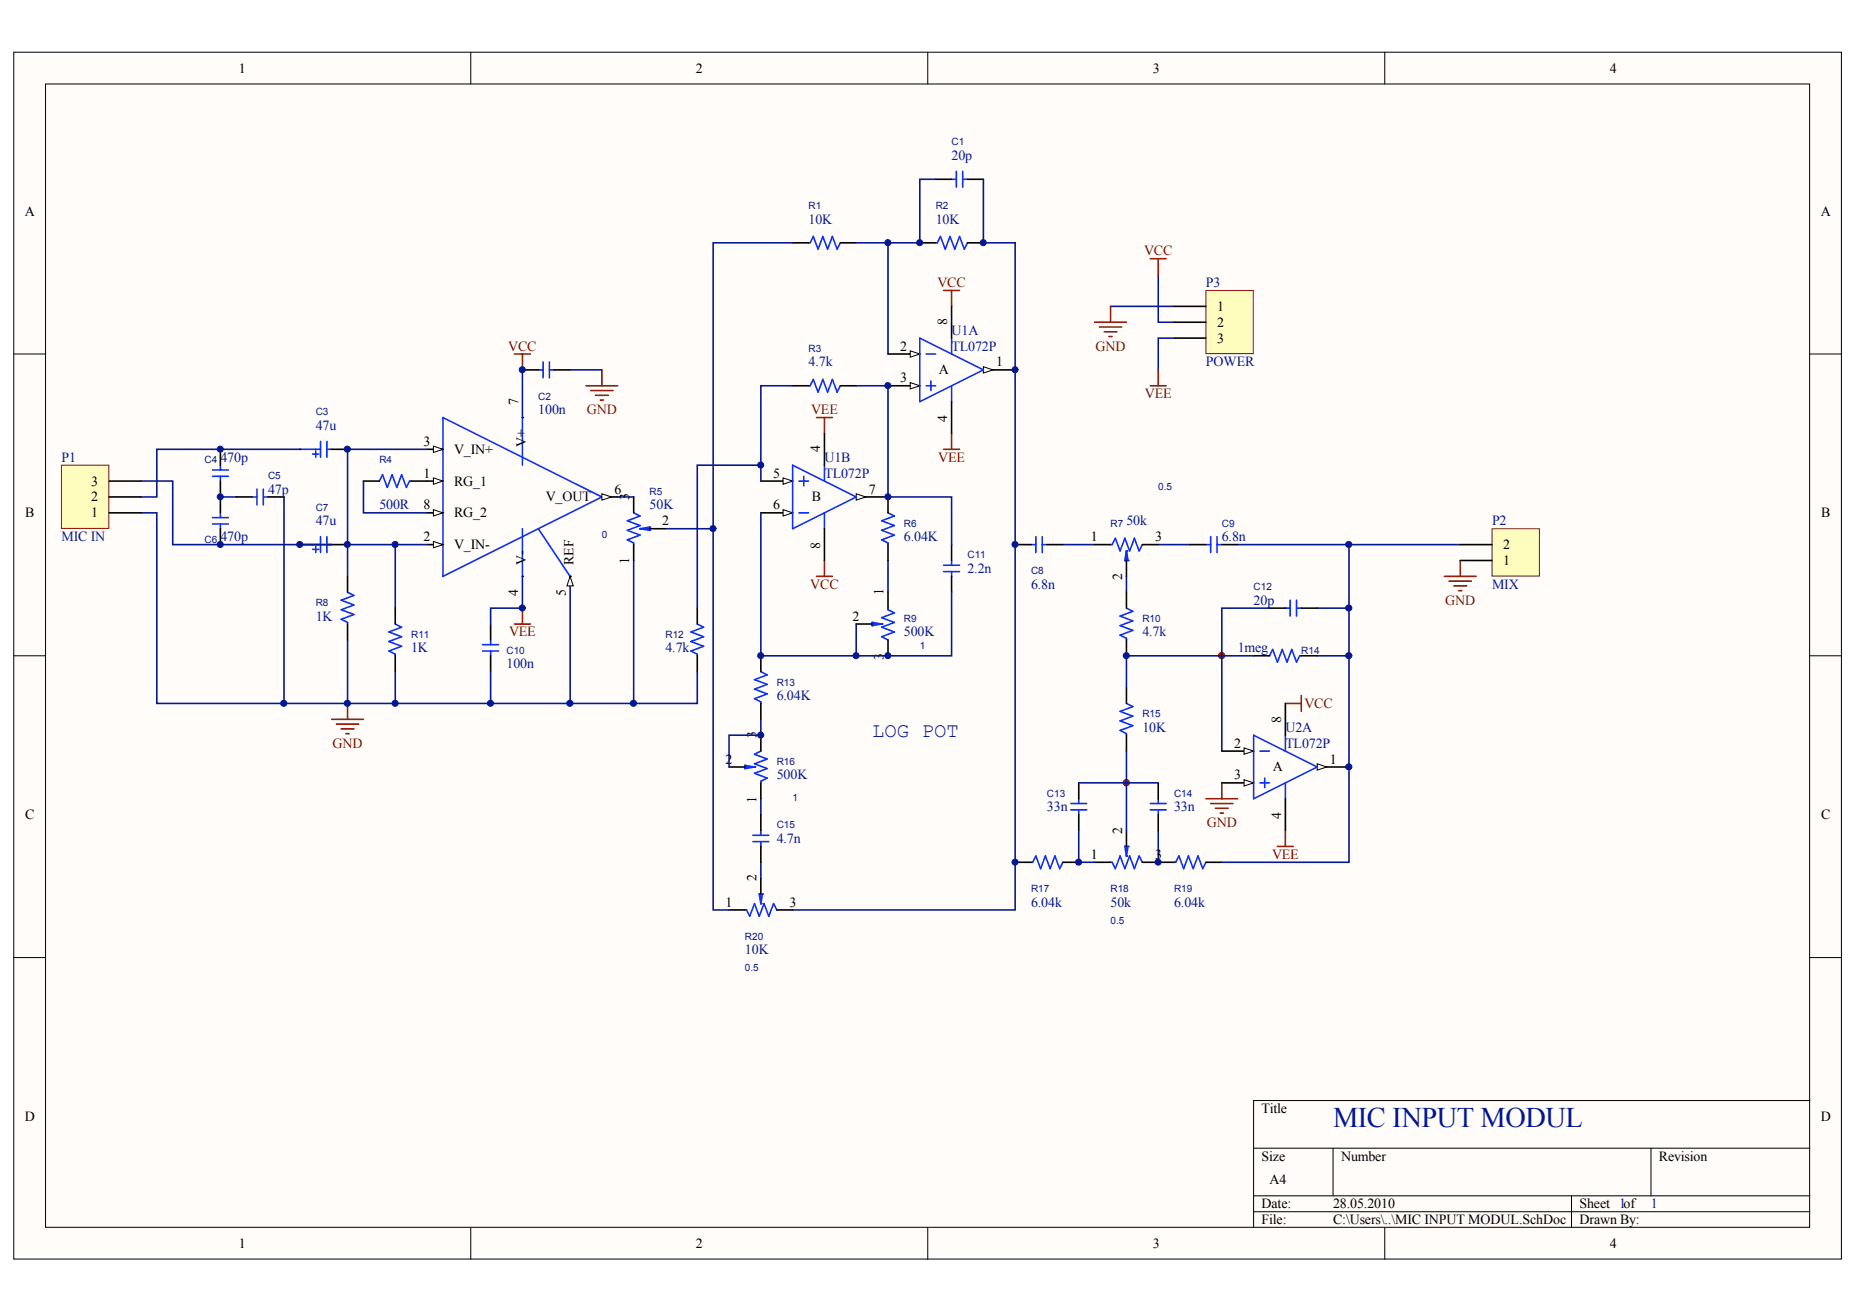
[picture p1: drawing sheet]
<svg xmlns="http://www.w3.org/2000/svg" width="297mm" height="210mm" viewBox="0 0 297 210" stroke-linecap="round" stroke-linejoin="round" font-family="sans-serif">
<defs><g id="words">
<text font-size="4.5" fill="#031893" x="213" y="180">MIC INPUT MODUL</text>
<text font-size="3.3" fill="#031893" x="139.3" y="117.7">LOa POT</text>
<g font-size="2.2">
<text x="38.2" y="11.6">1</text>
<text x="111.2" y="11.6">2</text>
<text x="184.2" y="11.6">3</text>
<text x="257.2" y="11.6">4</text>
<text x="4" y="34.4">A</text>
<text x="291" y="34.4">A</text>
<text x="151.3" y="52" transform="rotate(-90 151.3 52)">8</text>
<text x="194.5" y="49.7">1</text>
<text x="194.5" y="52.2">2</text>
<text x="143.8" y="56">2</text>
<text x="150" y="59.8">A</text>
<text x="159.2" y="58.5">1</text>
<text x="194.5" y="54.7">3</text>
<text x="82.8" y="64.7" transform="rotate(-90 82.8 64.7)">7</text>
<text x="143.8" y="61.1">3</text>
<text x="67.6" y="71.2">3</text>
<text x="84" y="71.4" transform="rotate(-90 84 71.4)">Va</text>
<text x="151.3" y="67.3" transform="rotate(-90 151.3 67.3)">4</text>
<text x="14.6" y="77.6">3</text>
<text x="67.6" y="76.3">1</text>
<text x="72.6" y="77.6">RG_1</text>
<text x="72.6" y="72.5">V_INa</text>
<text x="123.5" y="76.3">5</text>
<text x="131" y="72.3" transform="rotate(-90 131 72.3)">4</text>
<text x="4" y="82.6">B</text>
<text x="14.6" y="82.6">1</text>
<text x="14.6" y="80.1">2</text>
<text x="67.6" y="81.4">8</text>
<text x="72.6" y="82.6">RG_2</text>
<text x="87.2" y="80.1">V_OUT</text>
<text x="98.2" y="78.8">6</text>
<text x="100.6" y="79.9" transform="rotate(-90 100.6 79.9)">3</text>
<text x="105.8" y="83.9">2</text>
<text x="123.5" y="81.4">6</text>
<text x="129.7" y="80.1">B</text>
<text x="138.8" y="78.8">7</text>
<text x="291" y="82.6">B</text>
<text x="67.6" y="86.5">2</text>
<text x="72.6" y="87.7">V_IN-</text>
<text x="131" y="87.6" transform="rotate(-90 131 87.6)">8</text>
<text x="174.3" y="86.5">1</text>
<text x="184.6" y="86.5">3</text>
<text x="240.2" y="87.7">2</text>
<text x="82.8" y="95.2" transform="rotate(-90 82.8 95.2)">4</text>
<text x="84" y="90.3" transform="rotate(-90 84 90.3)">V-</text>
<text x="90.4" y="95.2" transform="rotate(-90 90.4 95.2)">5</text>
<text x="91.7" y="90.3" transform="rotate(-90 91.7 90.3)">REF</text>
<text x="100.6" y="90.2" transform="rotate(-90 100.6 90.2)">1</text>
<text x="141.2" y="95.1" transform="rotate(-90 141.2 95.1)">1</text>
<text x="179.3" y="92.7" transform="rotate(-90 179.3 92.7)">2</text>
<text x="240.2" y="90.3">1</text>
<text x="136.2" y="99.1">2</text>
<text x="141.2" y="105.4" transform="rotate(-90 141.2 105.4)">3</text>
<text x="120.9" y="118" transform="rotate(-90 120.9 118)">3</text>
<text x="197.2" y="119.4">2</text>
<text x="204.7" y="115.4" transform="rotate(-90 204.7 115.4)">8</text>
<text x="115.9" y="122">2</text>
<text x="197.2" y="124.5">3</text>
<text x="203.4" y="123.2">A</text>
<text x="212.5" y="122">1</text>
<text x="4" y="130.9">C</text>
<text x="120.9" y="128.2" transform="rotate(-90 120.9 128.2)">1</text>
<text x="204.7" y="130.8" transform="rotate(-90 204.7 130.8)">4</text>
<text x="291" y="130.9">C</text>
<text x="174.3" y="137.2">1</text>
<text x="179.3" y="133.2" transform="rotate(-90 179.3 133.2)">2</text>
<text x="184.6" y="137.2">3</text>
<text x="120.9" y="140.8" transform="rotate(-90 120.9 140.8)">2</text>
<text x="115.9" y="144.8">1</text>
<text x="126.1" y="144.8">3</text>
<text x="4" y="179.1">D</text>
<text x="201.6" y="177.8">Title</text>
<text x="291" y="179.1">D</text>
<text x="201.6" y="185.4">Size</text>
<text x="214.3" y="185.4">Number</text>
<text x="265.1" y="185.4">Revision</text>
<text x="202.8" y="189.2">A4</text>
<text x="201.6" y="193">Date:</text>
<text x="201.6" y="195.6">File:</text>
<text x="213" y="193">28.05.2010</text>
<text x="213" y="195.6">C:\Users\..\MIC INPUT MODUL.SchDoc</text>
<text x="252.4" y="193">Sheet 1of</text>
<text x="252.4" y="195.6">Drawn By:</text>
<text x="38.2" y="199.4">1</text>
<text x="111.2" y="199.4">2</text>
<text x="184.2" y="199.4">3</text>
<text x="257.2" y="199.4">4</text>
</g>
<g font-size="2.2" fill="#031893">
<text x="152" y="25.6">20p</text>
<text x="129.2" y="35.7">10K</text>
<text x="149.5" y="35.7">10K</text>
<text x="192.7" y="45.9">P3</text>
<text x="152" y="53.5">U1A</text>
<text x="129.2" y="58.5">4.7k</text>
<text x="152" y="56">TL072P</text>
<text x="192.7" y="58.5">POWER</text>
<text x="50.5" y="68.7">47u</text>
<text x="86" y="66.2">100n</text>
<text x="9.8" y="73.8">P1</text>
<text x="35.2" y="73.8">470p</text>
<text x="131.7" y="73.8">U1B</text>
<text x="131.7" y="76.3">TL072P</text>
<text x="42.8" y="78.8">47p</text>
<text x="50.5" y="83.9">47u</text>
<text x="60.6" y="81.4">500R</text>
<text x="103.8" y="81.4">50K</text>
<text x="180" y="83.9">50k</text>
<text x="238.4" y="83.9">P2</text>
<text x="9.8" y="86.5">MIC IN</text>
<text x="35.2" y="86.5">470p</text>
<text x="144.4" y="86.5">6.04K</text>
<text x="195.2" y="86.5">6.8n</text>
<text x="154.6" y="91.5">2.2n</text>
<text x="164.7" y="94.1">6.8n</text>
<text x="238.4" y="94.1">MIX</text>
<text x="50.5" y="99.1">1K</text>
<text x="144.4" y="101.7">500K</text>
<text x="182.5" y="101.7">4.7k</text>
<text x="200.3" y="96.6">20p</text>
<text x="65.7" y="104.2">1K</text>
<text x="80.9" y="106.7">100n</text>
<text x="106.3" y="104.2">4.7k</text>
<text x="197.8" y="104.2">1meg</text>
<text x="124.1" y="111.8">6.04K</text>
<text x="182.5" y="116.9">10K</text>
<text x="205.4" y="116.9">U2A</text>
<text x="205.4" y="119.4">TL072P</text>
<text x="124.1" y="124.5">500K</text>
<text x="167.3" y="129.6">33n</text>
<text x="187.6" y="129.6">33n</text>
<text x="124.1" y="134.7">4.7n</text>
<text x="164.7" y="144.8">6.04k</text>
<text x="177.4" y="144.8">50k</text>
<text x="187.6" y="144.8">6.04k</text>
<text x="119" y="152.4">10K</text>
<text x="263.8" y="193">1</text>
</g>
<g font-size="2.2" fill="#941200">
<text x="182.8" y="40.8">VCC</text>
<text x="149.8" y="45.9">VCC</text>
<text x="81.2" y="56">VCC</text>
<text x="175" y="56">GND</text>
<text x="182.9" y="63.6">VEE</text>
<text x="93.8" y="66.2">GND</text>
<text x="129.6" y="66.2">VEE</text>
<text x="149.9" y="73.8">VEE</text>
<text x="129.5" y="94.1">VCC</text>
<text x="81.3" y="101.7">VEE</text>
<text x="230.9" y="96.6">GND</text>
<text x="208.4" y="113.1">VCC</text>
<text x="53.1" y="119.4">GND</text>
<text x="192.8" y="132.1">GND</text>
<text x="203.3" y="137.2">VEE</text>
</g>
<g font-size="1.6" fill="#031893">
<text x="152" y="23.2">C1</text>
<text x="129.2" y="33.4">R1</text>
<text x="149.5" y="33.4">R2</text>
<text x="129.2" y="56.2">R3</text>
<text x="86" y="63.8">C2</text>
<text x="50.5" y="66.4">C3</text>
<text x="32.7" y="74">C4</text>
<text x="42.8" y="76.5">C5</text>
<text x="60.6" y="74">R4</text>
<text x="50.5" y="81.6">C7</text>
<text x="103.8" y="79.1">R5</text>
<text x="185.1" y="78.3">0a5</text>
<text x="32.7" y="86.7">C6</text>
<text x="96.2" y="85.9">0</text>
<text x="144.4" y="84.1">R6</text>
<text x="154.6" y="89.2">C11</text>
<text x="177.4" y="84.1">R7</text>
<text x="195.2" y="84.1">C9</text>
<text x="164.7" y="91.7">C8</text>
<text x="200.3" y="94.3">C12</text>
<text x="50.5" y="96.8">R8</text>
<text x="65.7" y="101.9">R11</text>
<text x="106.3" y="101.9">R12</text>
<text x="144.4" y="99.4">R9</text>
<text x="182.5" y="99.4">R10</text>
<text x="80.9" y="104.4">C10</text>
<text x="147" y="103.7">1</text>
<text x="207.9" y="104.4">R14</text>
<text x="124.1" y="109.5">R13</text>
<text x="182.5" y="114.6">R15</text>
<text x="124.1" y="122.2">R16</text>
<text x="126.7" y="128">1</text>
<text x="167.3" y="127.3">C13</text>
<text x="187.6" y="127.3">C14</text>
<text x="124.1" y="132.3">C15</text>
<text x="164.7" y="142.5">R17</text>
<text x="177.4" y="142.5">R18</text>
<text x="187.6" y="142.5">R19</text>
<text x="177.4" y="147.6">0a5</text>
<text x="119" y="155.2">0a5</text>
<text x="119" y="150.1">R20</text>
</g>
</g></defs>
<g fill="#fffcf9" stroke="#000" stroke-width=".16">
<path d="M2.2 8.3h292v192.8h-292z"/>
<path d="M7.3 13.4h281.8v182.7h-281.8z"/>
</g>
<g fill="none" stroke="#000" stroke-width=".16">
<path d="M75.2 8.3v5.1M148.2 8.3v5.1M221.3 8.3v5.1M2.2 56.6h5.1M289.2 56.6h5.1M2.2 104.8h5.1M289.2 104.8h5.1M2.2 153h5.1M289.2 153h5.1M289.2 175.8h-88.9v20.3M75.2 196.1v5.1M148.2 196.1v5.1"/>
<path d="M200.3 183.4h88.9M200.3 191h88.9M200.3 193.6h88.9M213 183.4v7.6M221.3 196.1v5.1M251.1 191v5.1M263.8 183.4v7.6"/>
</g>
<g fill="#031893" stroke="#031893" stroke-width=".16">
<circle cx="180" cy="125" r=".48"/>
<circle cx="195.2" cy="104.7" r=".48"/>
</g>
<g fill="none" stroke="#031893" stroke-width=".25">
<path d="M141.9 38.8v17.8M177.4 48.9h10.2M35.2 79.4h2.6M45.4 79.4v33M55.5 71.8v20.3M98.7 79.4h2.6M63.2 87v10.1M91.1 92.1v20.3M101.3 89.5v22.9M106.3 84.5h7.7M136.8 99.7v5.1M141.9 89.5v5.1"/>
<path d="M169.8 87h5.1M180 92.1v2.5M185.1 87h5M197.8 87h17.7M210.5 97.1h5M55.5 102.2v10.2M63.2 107.3v5.1M210.5 104.8h5M121.6 127.6v2.5M121.6 137.7v2.6M185.1 132.7v5"/>
</g>
<g fill="#941200" stroke="#941200" stroke-width=".16">
<circle cx="180" cy="125" r=".48"/>
<circle cx="195.2" cy="104.7" r=".48"/>
</g>
<g fill="none" stroke="#0a31ff" stroke-width=".25">
<path d="M129.2 38.8h.2l.6-1 .7 2 .8-2 .7 2 .8-2 .8 2 .5-1M149.5 38.8h.3l.5-1 .7 2 .8-2 .8 2 .7-2 .8 2 .5-1M152 28.6h.8M152.8 27.4v2.5M153.8 27.4v2.5M153.8 28.6h.8M86 59.1h.8M86.8 57.8v2.6M87.8 57.8v2.6M87.8 59.1h.8M33.9 76.1h2.6M33.9 75.1h2.6"/>
<path d="M35.2 74.3v.8M35.2 76.1v.7M40.3 79.4h.8M41.1 78.1v2.6M42.1 78.1v2.6M42.1 79.4h.7M47.9 71.8h3.3M49.9 72.5h1.1M50.5 72v1M51.2 70.5v2.5M52.2 70.5v2.5M52.2 71.8h.8"/>
<path d="M60.6 76.8l.5-1 .8 2.1 .7-2.1 .8 2.1 .8-2.1 .7 2.1 .5-1.1h.3M70.8 66.7l25.4 12.7-25.4 12.7zM83.5 66.7v7.6M129.2 61.6h.2l.6-1 .7 2 .8-2 .7 2 .8-2 .8 2 .5-1M33.9 83.7h2.6M33.9 82.7h2.6M35.2 81.9v.8M35.2 83.7v.8M47.9 87h3.3M49.9 87.8h1.1M50.5 87.3v1M51.2 85.7v2.6"/>
<path d="M52.2 85.7v2.6M52.2 87h.8M55.5 94.6l1.1 .5-2.1 .8 2.1 .7-2.1 .8 2.1 .8-2.1 .7 1 .5v.3M63.2 99.7l1 .5-2.1 .8 2.1 .7-2.1 .8 2.1 .7-2.1 .8 1.1 .5v.3M83.5 84.5v7.6M86 84.5l5.1 7.6M101.3 81.9l1 .5-2.1 .8 2.1 .8-2.1 .7 2.1 .8-2.1 .7 1.1 .5v.3M102.3 84.5h.1M102.3 84.5l1.5 .2M102.3 84.5h1.5M103.8 84.2h.1M103.8 84.7h.1"/>
<path d="M103.8 84.2l-1.5 .3M103.8 84.2v.5M111.4 99.7l1 .5-2 .8 2 .7-2 .8 2 .7-2 .8 1 .5v.3M139.3 99.9h.1M139.3 99.4h.1M139.3 99.4l1.6 .3M139.3 99.4v.5M139.3 99.7h1.6M140.9 99.7h.1M140.9 99.7l-1.6 .2M141.9 81.9l1 .5-2 .8 2 .8-2 .7 2 .8-2 .7 1 .5v.3M141.9 97.1v.3l1 .5-2 .8 2 .7-2 .8 2 .8-2 .7 1 .5"/>
<path d="M150.8 91.3h2.5M150.8 90.3h2.5M152 89.5v.8M152 91.3v.8M164.7 87h.8M165.5 85.7v2.6M166.5 85.7v2.6M166.5 87h.8M177.4 87h.3l.5-1 .8 2 .7-2 .8 2 .8-2 .7 2 .5-1M179.7 89.5h.1M179.7 89.5h.5M180 88h.1"/>
<path d="M180 97.1l1 .6-2 .7 2 .8-2 .7 2 .8-2 .8 1 .5v.2M180 88v1.5M180 88l-.3 1.5M180 88l.2 1.5M180.2 89.5h.1M192.7 87h.7M193.4 85.7v2.6M194.5 87h.7M194.5 85.7v2.6M205.4 97.1h.7M206.1 95.9v2.5M207.2 95.9v2.5"/>
<path d="M207.2 97.1h.7M77.1 104h2.6M77.1 103h2.6M78.4 102.2v.8M78.4 104v.8M121.6 120l-1 .5 2 .8-2 .7 2 .8-2 .7 2 .8-1 .5v.3M121.6 107.3l1 .5-2 .8 2 .7-2 .8 2 .7-2 .8 1 .5v.3M180 112.4l1 .5-2 .7 2 .8-2 .8 2 .7-2 .8 1 .5v.2M119 122.3h.1M119 122.8h.1M119 122.3l1.6 .2M119 122.3v.5"/>
<path d="M119 122.5h1.6M120.3 134.4h2.5M120.3 133.4h2.5M120.6 122.5h.1M120.6 122.5l-1.6 .3M121.6 132.7v.7M121.6 134.4v.8M164.7 137.7h.3l.5-1 .8 2.1 .7-2.1 .8 2.1 .8-2.1 .7 2.1 .5-1.1M171.1 129.4h2.5M171.1 128.4h2.5M172.4 127.6v.8M172.4 129.4v.7"/>
<path d="M183.8 129.4h2.5M183.8 128.4h2.5M185.1 127.6v.8M185.1 129.4v.7M187.6 137.7h.3l.5-1 .7 2.1 .8-2.1 .8 2.1 .7-2.1 .8 2.1 .5-1.1M119 145.4h.3l.5 1 .8-2.1 .7 2.1 .8-2.1 .7 2.1 .8-2.1 .5 1.1M121.3 142.8h.1M121.3 142.8l.3 1.5M121.3 142.8h.5M121.6 144.3h.1M121.6 142.8v1.5M121.8 142.8h.1"/>
<path d="M121.8 142.8l-.2 1.5"/>
</g>
<g fill="none" stroke="#000" stroke-width=".25">
<path d="M126.7 38.8h2.5M134.3 38.8h2.5M147 38.8h2.5M149.5 28.6h2.5M154.6 38.8h2.5M154.6 28.6h2.5M83.5 59.1h2.5M88.6 59.1h2.5M35.2 71.8v2.5M35.2 76.8v5.1M37.8 79.4h2.5M42.8 79.4h2.6"/>
<path d="M47.9 71.8h.1M53 71.8h2.5M58.1 76.8h2.5M65.7 76.8h2.5M96.2 79.4h2.5M101.3 79.4v2.5M126.7 61.6h2.5M134.3 61.6h2.5M141.9 79.4v2.5M35.2 84.5v2.5M47.9 87h.1M53 87h2.5"/>
<path d="M55.5 92.1v2.5M55.5 99.7v2.5M63.2 97.1v2.6M78.4 99.7v2.5M101.3 87v2.5M103.8 84.5h2.5M111.4 97.1v2.6M136.8 99.7h2.5M141.9 87v2.5M141.9 94.6v2.5M152 87v2.5M152 92.1v2.5"/>
<path d="M162.2 87h2.5M167.3 87h2.5M174.9 87h2.5M180 89.5v2.6M180 94.6v2.5M182.5 87h2.6M190.1 87h2.6M195.2 87h2.6M202.8 97.1h2.6M207.9 97.1h2.6M63.2 104.8v2.5M78.4 104.8v2.5"/>
<path d="M111.4 104.8v2.5M121.6 104.8v2.5M121.6 112.4v2.5M121.6 117.4v2.6M141.9 102.2v2.6M180 102.2v2.6M180 109.8v2.6M180 117.4v2.6M116.5 122.5h2.5M121.6 125.1v2.5M121.6 130.1v2.6M121.6 135.2v2.5"/>
<path d="M162.2 137.7h2.5M169.8 137.7h2.6M172.4 125.1v2.5M172.4 130.1v2.6M185.1 137.7h2.5M185.1 125.1v2.5M185.1 130.1v2.6M192.7 137.7h2.5M116.5 145.4h2.5M121.6 140.3v2.5M124.1 145.4h2.6"/>
</g>
<path d="M96.2 78.9l1.5 .5-1.5 .5z" fill="#fffcf9" stroke="#000" stroke-width=".16"/>
<path d="M91.1 92.1h.1" fill="none" stroke="#000" stroke-width=".25"/>
<path d="M91.1 92.1l.5 1.5h-1z" fill="#fffcf9" stroke="#000" stroke-width=".16"/>
<path d="M68.2 81.9h2.6" fill="none" stroke="#000" stroke-width=".25"/>
<path d="M69.2 81.4l1.6 .5-1.6 .5z" fill="#fffcf9" stroke="#000" stroke-width=".16"/>
<path d="M68.2 87h2.6M83.5 92.1h.1" fill="none" stroke="#000" stroke-width=".25"/>
<path d="M69.2 86.5l1.6 .5-1.6 .5z" fill="#fffcf9" stroke="#000" stroke-width=".16"/>
<path d="M68.2 76.8h2.6" fill="none" stroke="#000" stroke-width=".25"/>
<path d="M69.2 76.3l1.6 .5-1.6 .6z" fill="#fffcf9" stroke="#000" stroke-width=".16"/>
<path d="M68.2 71.8h2.6M83.5 66.7h.1" fill="none" stroke="#000" stroke-width=".25"/>
<path d="M69.2 71.3l1.6 .5-1.6 .5z" fill="#fffcf9" stroke="#000" stroke-width=".16"/>
<path d="M202.8 104.8l.6-1.1 .7 2.1 .8-2.1 .7 2.1 .8-2.1 .8 2.1 .5-1h.2M177.4 137.7h.3l.5 1.1 .8-2.1 .7 2.1 .8-2.1 .8 2.1 .7-2.1 .5 1M179.7 135.2h.1M179.7 135.2l.3 1.5M179.7 135.2h.5M180 136.7h.1M180 135.2v1.5M180.2 135.2h.1M180.2 135.2l-.2 1.5" fill="none" stroke="#0a31ff" stroke-width=".25"/>
<path d="M141.9 56.6h5.1M200.3 104.8h2.5M207.9 104.8h2.6M174.9 137.7h2.5M180 132.7v2.5M182.5 137.7h2.6" fill="none" stroke="#000" stroke-width=".25"/>
<g fill="none" stroke="#031893" stroke-width=".25">
<path d="M126.7 38.8h-12.7v106.6h2.5M149.5 28.6h-2.5v10.2h-10.2M157.1 28.6v10.2h5.1v106.6h-35.5M83.5 59.1v7.6M91.1 59.1h5.1M185.1 43.9v7.6h2.5M187.6 54h-2.5v5.1M22.5 76.8h5.1v10.2h25.4M47.9 71.8h-22.8v7.6h-2.6M55.5 71.8h12.7M58.1 76.8v5.1h10.1M126.7 61.6h-5.1v12.7h-10.2v22.8"/>
<path d="M136.8 61.6h5.1v17.8h10.1v7.6M22.5 81.9h2.6v30.5h53.3M55.5 87h12.7M83.5 92.1v5h-5.1v2.6M121.6 81.9v22.9h30.4v-10.2M202.8 97.1h-7.6v22.9M233.3 87h-17.8v50.7h-20.3M78.4 107.3v5.1h33v-5.1M121.6 114.9v2.5h-5.1v5.1M180 120v12.7M200.3 104.8h-20.3v5M172.4 132.7v5h2.5"/>
<path d="M172.4 125.1h12.7"/>
</g>
<g fill="none" stroke="#941200" stroke-width=".25">
<path d="M82.2 56.6h2.5M83.5 56.6v2.5M96.2 59.1v2.5M150.8 46.4h2.5M152 46.4v2.5M174.9 51.5h5.1M175.7 52.2h3.5M176.4 53h2.1M177.2 53.8h.5M177.4 48.9v2.6M183.8 41.3h2.5M185.1 41.3v2.6"/>
<path d="M185.1 59.1v2.5M93.6 61.6h5.1M94.4 62.4h3.5M95.2 63.1h2M95.9 63.9h.5M130.5 66.7h2.5M131.7 66.7v2.5M150.8 71.8h2.5M152 69.2v2.6M183.8 61.6h2.5M82.2 99.7h2.5M83.5 97.1v2.6"/>
<path d="M130.5 92.1h2.5M131.7 89.5v2.6M230.8 92.1h5.1M231.5 92.8h3.6M232.3 93.6h2M233.1 94.4h.5M233.3 89.5v2.6M53 114.9h5.1M53.8 115.7h3.5M54.5 116.4h2.1M55.3 117.2h.5M55.5 112.4v2.5"/>
<path d="M205.4 112.4h2.5M207.9 111.1v2.5M192.7 127.6h5.1M193.4 128.4h3.6M194.2 129.1h2M195 129.9h.5M195.2 125.1v2.5M204.1 135.2h2.6M205.4 132.7v2.5"/>
</g>
<path d="M145.4 56l1.6 .6-1.6 .5z" fill="#fffcf9" stroke="#000" stroke-width=".16"/>
<path d="M141.9 61.6h5.1" fill="none" stroke="#000" stroke-width=".25"/>
<path d="M145.4 61.1l1.6 .5-1.6 .5z" fill="#fffcf9" stroke="#000" stroke-width=".16"/>
<path d="M157.1 59.1h5.1" fill="none" stroke="#000" stroke-width=".25"/>
<path d="M157.1 58.6l1.6 .5-1.6 .5z" fill="#fffcf9" stroke="#000" stroke-width=".16"/>
<path d="M147 54l10.1 5.1-10.1 5.1zM148 56.6h1.5M152 54v2.6M148 61.6h1.5M148.7 60.9v1.5M152 61.6v2.6" fill="none" stroke="#0a31ff" stroke-width=".25"/>
<path d="M152 48.9v5.1M121.6 76.8h5.1M152 64.2v5" fill="none" stroke="#000" stroke-width=".25"/>
<path d="M125.1 76.3l1.6 .5-1.6 .6z" fill="#fffcf9" stroke="#000" stroke-width=".16"/>
<path d="M121.6 81.9h5.1" fill="none" stroke="#000" stroke-width=".25"/>
<path d="M125.1 81.4l1.6 .5-1.6 .5z" fill="#fffcf9" stroke="#000" stroke-width=".16"/>
<path d="M136.8 79.4h5.1" fill="none" stroke="#000" stroke-width=".25"/>
<path d="M136.8 78.9l1.5 .5-1.5 .5z" fill="#fffcf9" stroke="#000" stroke-width=".16"/>
<path d="M126.7 74.3l10.1 5.1-10.1 5.1zM127.7 76.8h1.5M128.4 76.1v1.5M131.7 74.3v2.5M127.7 81.9h1.5M131.7 81.9v2.6" fill="none" stroke="#0a31ff" stroke-width=".25"/>
<path d="M131.7 69.2v5.1M131.7 84.5v5M195.2 120h5.1" fill="none" stroke="#000" stroke-width=".25"/>
<path d="M198.8 119.5l1.5 .5-1.5 .5z" fill="#fffcf9" stroke="#000" stroke-width=".16"/>
<path d="M195.2 125.1h5.1" fill="none" stroke="#000" stroke-width=".25"/>
<path d="M198.8 124.6l1.5 .5-1.5 .5z" fill="#fffcf9" stroke="#000" stroke-width=".16"/>
<path d="M210.5 122.5h5" fill="none" stroke="#000" stroke-width=".25"/>
<path d="M210.5 122l1.5 .5-1.5 .5z" fill="#fffcf9" stroke="#000" stroke-width=".16"/>
<path d="M200.3 117.4l10.2 5.1-10.2 5.1zM201.3 120h1.5M205.4 117.4v2.6M201.3 125.1h1.5M202.1 124.3v1.5M205.4 125.1v2.5" fill="none" stroke="#0a31ff" stroke-width=".25"/>
<path d="M205.4 112.4v5M205.4 127.6v5.1" fill="none" stroke="#000" stroke-width=".25"/>
<path d="M121.6 74.3v2.5M47.9 87h5.1" fill="none" stroke="#031893" stroke-width=".25"/>
<path d="M238.4 84.5h7.6v7.5h-7.6z" fill="#fffdbd" stroke="#941200" stroke-width=".16"/>
<path d="M233.3 89.5h5.1M233.3 87h5.1" fill="none" stroke="#000" stroke-width=".25"/>
<path d="M192.7 46.4h7.6v10.1h-7.6z" fill="#fffdbd" stroke="#941200" stroke-width=".16"/>
<path d="M187.6 48.9h5.1M187.6 51.5h5.1M187.6 54h5.1" fill="none" stroke="#000" stroke-width=".25"/>
<path d="M9.8 74.3h7.6v10.1h-7.6z" fill="#fffdbd" stroke="#941200" stroke-width=".16"/>
<path d="M17.4 79.4h5.1M17.4 76.8h5.1M17.4 81.9h5.1" fill="none" stroke="#000" stroke-width=".25"/>
<g fill="#031893" stroke="#031893" stroke-width=".16">
<circle cx="35.2" cy="87" r=".48"/>
<circle cx="35.2" cy="79.4" r=".48"/>
<circle cx="35.2" cy="71.7" r=".48"/>
<circle cx="45.3" cy="112.3" r=".49"/>
<circle cx="47.9" cy="87" r=".48"/>
<circle cx="55.5" cy="112.3" r=".49"/>
<circle cx="55.5" cy="87" r=".49"/>
<circle cx="55.5" cy="71.7" r=".49"/>
<circle cx="63.1" cy="112.3" r=".48"/>
<circle cx="63.1" cy="87" r=".48"/>
<circle cx="78.4" cy="112.3" r=".48"/>
<circle cx="83.4" cy="97.1" r=".48"/>
<circle cx="83.4" cy="59.1" r=".48"/>
<circle cx="91.1" cy="112.3" r=".49"/>
<circle cx="101.2" cy="112.3" r=".49"/>
<circle cx="113.9" cy="84.4" r=".48"/>
<circle cx="121.5" cy="117.4" r=".48"/>
<circle cx="121.5" cy="104.7" r=".48"/>
<circle cx="121.5" cy="74.3" r=".48"/>
<circle cx="136.8" cy="104.7" r=".48"/>
<circle cx="141.9" cy="104.7" r=".48"/>
<circle cx="141.9" cy="79.4" r=".48"/>
<circle cx="141.9" cy="61.6" r=".48"/>
<circle cx="141.9" cy="38.8" r=".48"/>
<circle cx="146.9" cy="38.8" r=".48"/>
<circle cx="157.1" cy="38.8" r=".48"/>
<circle cx="162.2" cy="137.7" r=".48"/>
<circle cx="162.2" cy="87" r=".48"/>
<circle cx="162.2" cy="59.1" r=".48"/>
<circle cx="172.3" cy="137.7" r=".48"/>
<circle cx="180" cy="104.7" r=".48"/>
<circle cx="185" cy="137.7" r=".48"/>
<circle cx="215.5" cy="122.5" r=".49"/>
<circle cx="215.5" cy="104.7" r=".49"/>
<circle cx="215.5" cy="97.1" r=".49"/>
<circle cx="215.5" cy="87" r=".49"/>
</g>
<use href="#words"/>
</svg>
